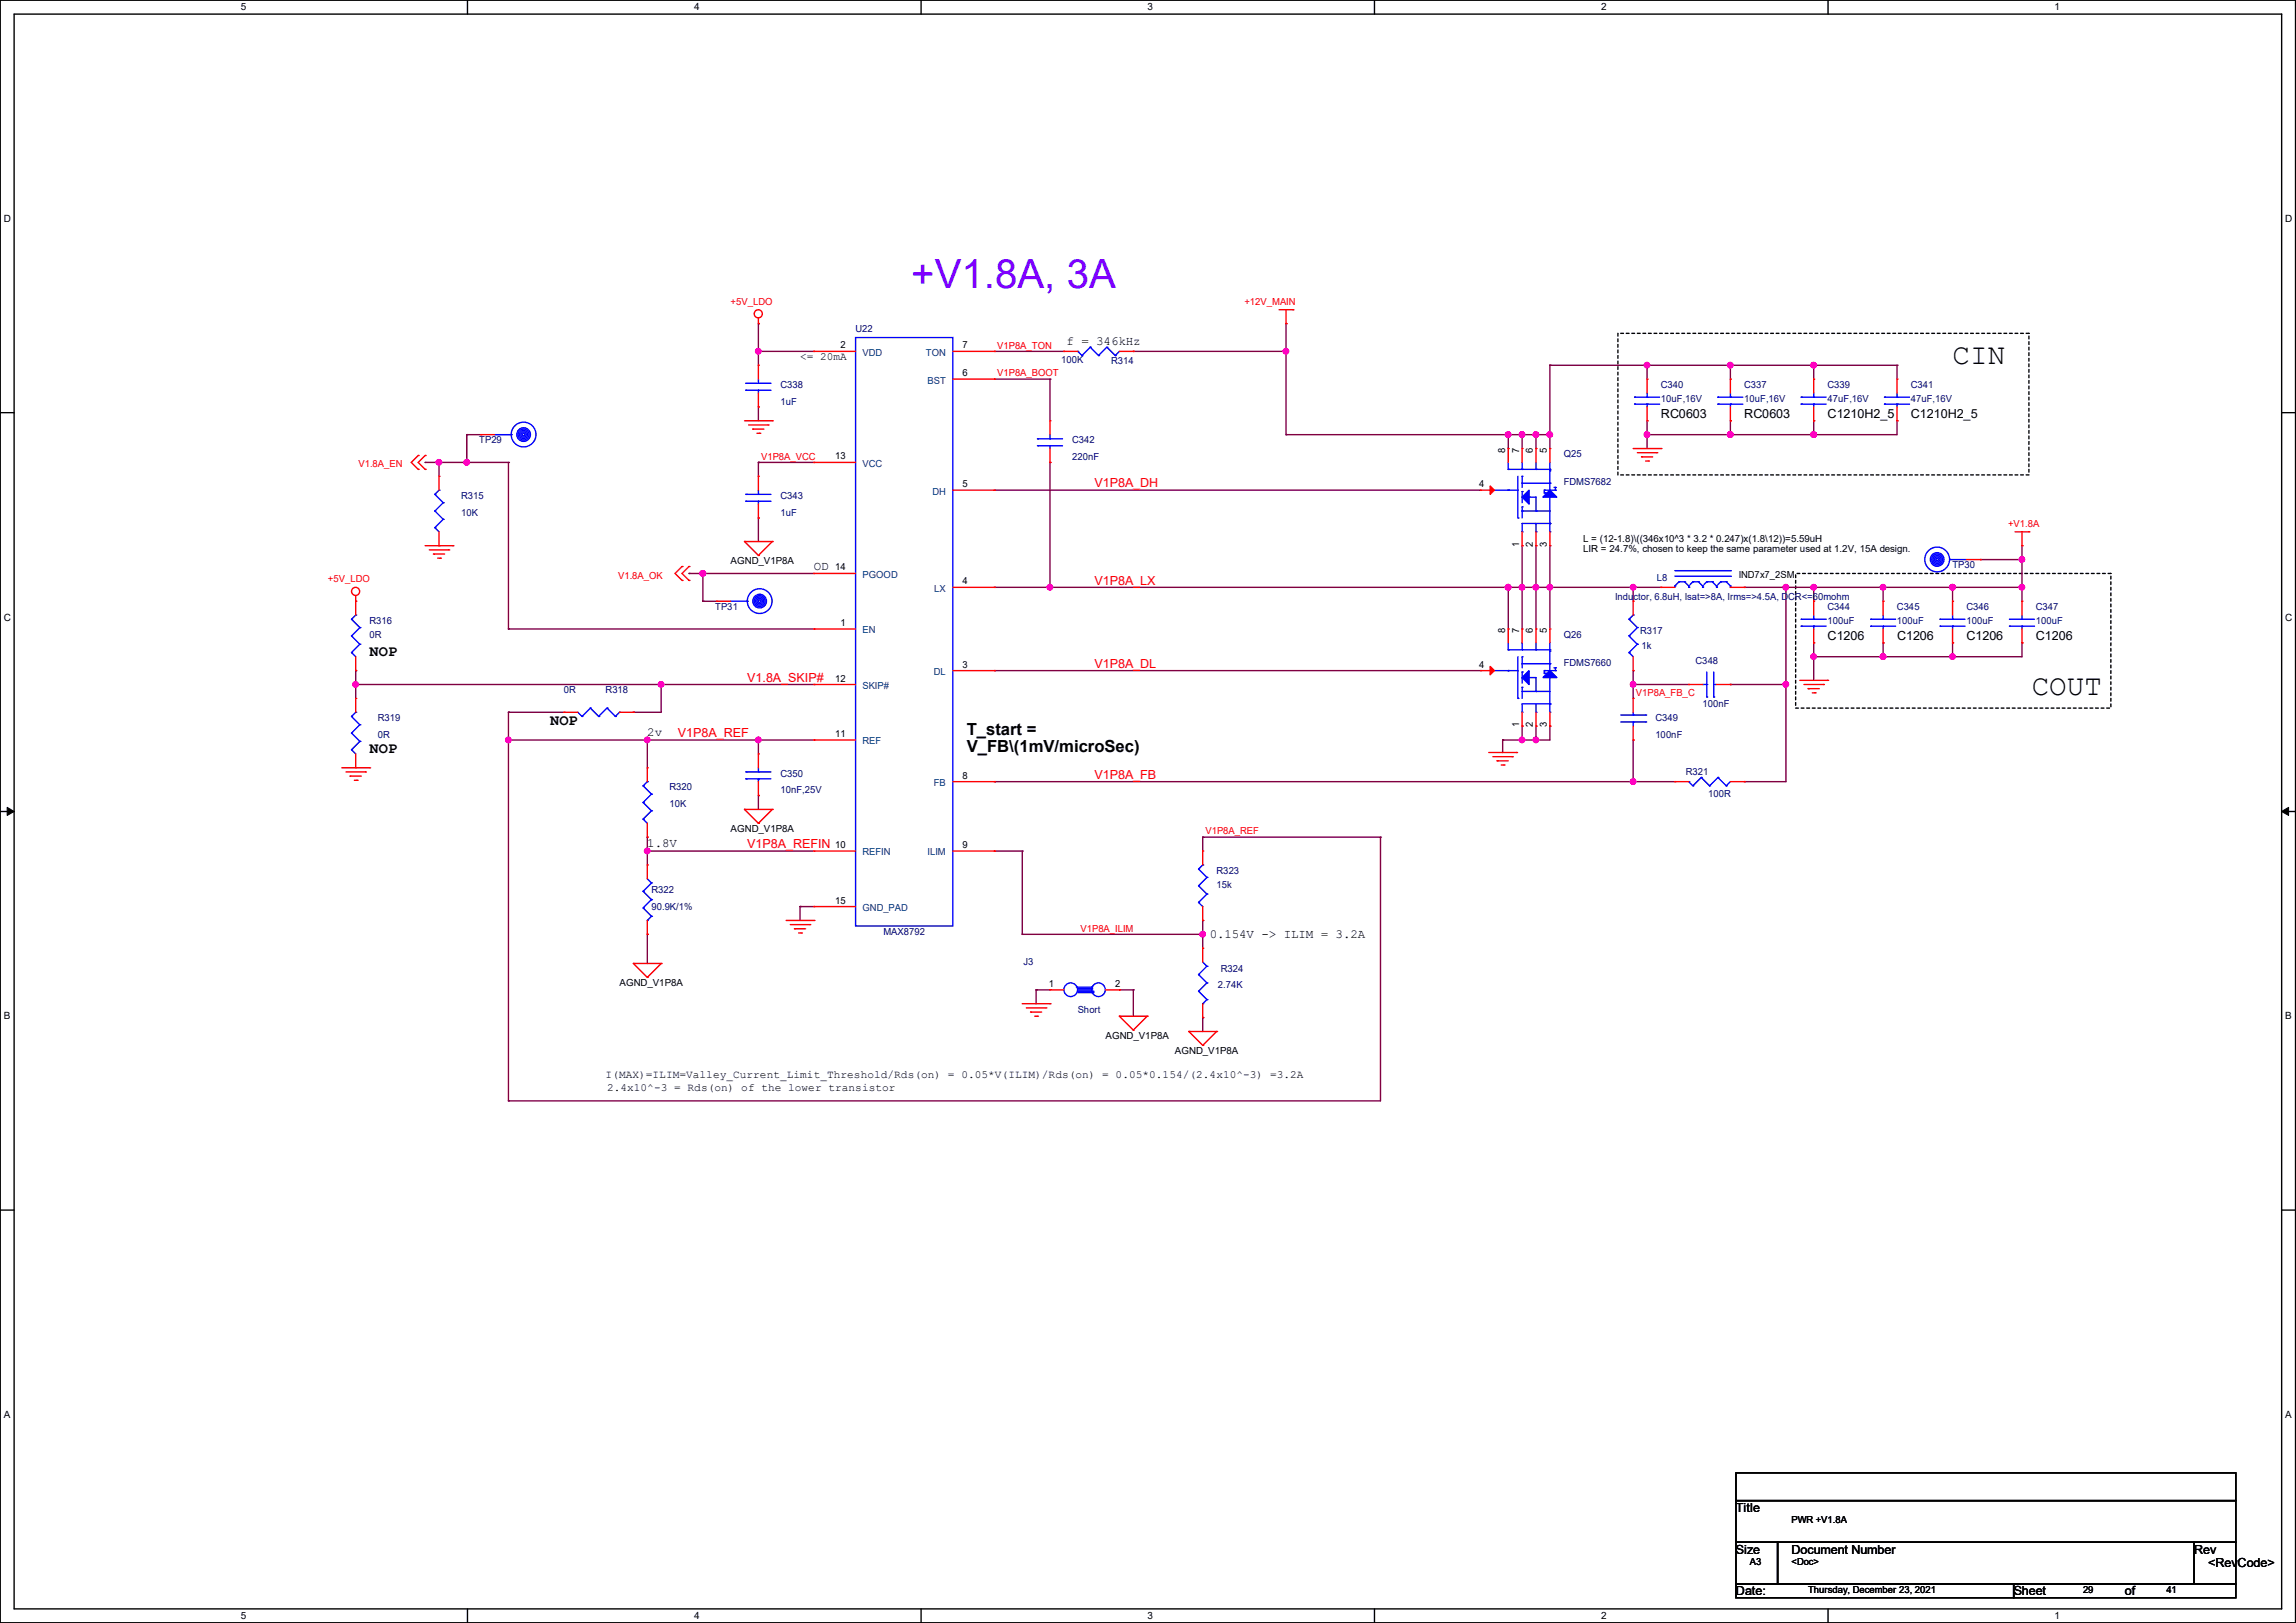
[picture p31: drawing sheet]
<svg xmlns="http://www.w3.org/2000/svg" width="420mm" height="297mm" viewBox="0 0 420 297" stroke-linecap="round" stroke-linejoin="round" font-family="sans-serif">
<defs><g id="words">
<text font-size="7.4" fill="#8000ff" x="166.7" y="52.6">+V1.8A, 3A</text>
<g font-size="5.3">
<text x="357.2" y="66.5">CIN</text>
<text x="371.6" y="127.3">COUT</text>
</g>
<g font-size="3">
<text x="176.8" y="134.5">T_start =</text>
<text x="176.8" y="137.6">V_FB\(1mV/microSec)</text>
</g>
<g font-size="2.8">
<text x="67.6" y="120">NOP</text>
<text x="67.6" y="137.8">NOP</text>
<text x="100.6" y="132.7">NOP</text>
</g>
<g font-size="2.3">
<text x="195.1" y="63.1">f = 346kHz</text>
<text x="303.8" y="76.5">RC0603</text>
<text x="319.1" y="76.5">RC0603</text>
<text x="334.3" y="76.5">C1210H2_5</text>
<text x="349.6" y="76.5">C1210H2_5</text>
<text x="148.9" y="104.3">OD</text>
<text x="334.3" y="117.2">C1206</text>
<text x="347" y="117.2">C1206</text>
<text x="359.7" y="117.2">C1206</text>
<text x="372.4" y="117.2">C1206</text>
<text x="118.4" y="134.7">2v</text>
<text x="118.4" y="155.1">1.8V</text>
<text x="221.3" y="171.6">0.154V -&gt; ILIM = 3.2A</text>
<text x="317.5" y="276.7">Title</text>
<text x="317.5" y="284.3">Size</text>
<text x="327.7" y="284.3">Document Number</text>
<text x="401.4" y="284.3">Rev</text>
<text x="403.9" y="286.8">&lt;RevCode&gt;</text>
<text x="317.5" y="291.9">Date:</text>
<text x="368.3" y="291.9">Sheet</text>
<text x="388.7" y="291.9">of</text>
</g>
<g font-size="2.3" fill="#f00">
<text x="200.2" y="89.2">V1P8A_DH</text>
<text x="200.2" y="107">V1P8A_LX</text>
<text x="136.7" y="124.8">V1.8A_SKIP#</text>
<text x="200.2" y="122.2">V1P8A_DL</text>
<text x="124" y="134.9">V1P8A_REF</text>
<text x="200.2" y="142.5">V1P8A_FB</text>
<text x="136.7" y="155.2">V1P8A_REFIN</text>
</g>
<g font-size="2">
<text x="146.3" y="65.9">&lt;= 20mA</text>
<text x="110.8" y="197.2">I(MAX)=ILIM=Valley_Current_Limit_Threshold/Rds(on) = 0.05*V(ILIM)/Rds(on) = 0.05*0.154/(2.4x10^-3) =3.2A</text>
<text x="111" y="199.7">2.4x10^-3 = Rds(on) of the lower transistor</text>
</g>
<g font-size="1.8">
<text x="44" y="1.9">5</text>
<text x="127" y="1.9">4</text>
<text x="209.9" y="1.9">3</text>
<text x="292.9" y="1.9">2</text>
<text x="375.8" y="1.9">1</text>
<text x=".7" y="40.6">D</text>
<text x="418" y="40.6">D</text>
<text x="153.8" y="63.8">2</text>
<text x="176.1" y="63.8">7</text>
<text x="176.1" y="68.8">6</text>
<text x="275.3" y="82.8" transform="rotate(-90 275.3 82.8)">8</text>
<text x="277.9" y="82.8" transform="rotate(-90 277.9 82.8)">7</text>
<text x="280.4" y="82.8" transform="rotate(-90 280.4 82.8)">6</text>
<text x="283" y="82.8" transform="rotate(-90 283 82.8)">5</text>
<text x="152.8" y="84.1">13</text>
<text x="176.1" y="89.2">5</text>
<text x="270.6" y="89.2">4</text>
<text x="277.9" y="100.1" transform="rotate(-90 277.9 100.1)">1</text>
<text x="280.4" y="100.1" transform="rotate(-90 280.4 100.1)">2</text>
<text x="283" y="100.1" transform="rotate(-90 283 100.1)">3</text>
<text x="289.6" y="99.2">L = (12-1.8)\((346x10^3 * 3.2 * 0.247)x(1.8\12))=5.59uH</text>
<text x="289.6" y="101">LIR = 24.7%, chosen to keep the same parameter used at 1.2V, 15A design.</text>
<text x="133.6" y="103.3">AGND_V1P8A</text>
<text x="152.8" y="104.4">14</text>
<text x="176.1" y="106.9">4</text>
<text x="318" y="105.8">IND7x7_2SM</text>
<text x=".7" y="113.6">C</text>
<text x="418" y="113.6">C</text>
<text x="153.8" y="114.6">1</text>
<text x="275.3" y="115.9" transform="rotate(-90 275.3 115.9)">8</text>
<text x="277.9" y="115.9" transform="rotate(-90 277.9 115.9)">7</text>
<text x="280.4" y="115.9" transform="rotate(-90 280.4 115.9)">6</text>
<text x="283" y="115.9" transform="rotate(-90 283 115.9)">5</text>
<text x="152.8" y="124.7">12</text>
<text x="176.1" y="122.2">3</text>
<text x="270.6" y="122.2">4</text>
<text x="152.8" y="134.9">11</text>
<text x="277.9" y="133.1" transform="rotate(-90 277.9 133.1)">1</text>
<text x="280.4" y="133.1" transform="rotate(-90 280.4 133.1)">2</text>
<text x="283" y="133.1" transform="rotate(-90 283 133.1)">3</text>
<text x="176.1" y="142.5">8</text>
<text x="133.6" y="152.3">AGND_V1P8A</text>
<text x="152.8" y="155.2">10</text>
<text x="176.1" y="155.2">9</text>
<text x="152.8" y="165.4">15</text>
<text x="113.3" y="180.5">AGND_V1P8A</text>
<text x="191.8" y="180.6">1</text>
<text x="204" y="180.6">2</text>
<text x=".7" y="186.6">B</text>
<text x="202.2" y="190.1">AGND_V1P8A</text>
<text x="418" y="186.6">B</text>
<text x="214.9" y="192.9">AGND_V1P8A</text>
<text x=".7" y="259.5">A</text>
<text x="418" y="259.5">A</text>
<text x="327.7" y="278.8">PWR +V1.8A</text>
<text x="320.1" y="286.4">A3</text>
<text x="327.7" y="286.4">&lt;Doc&gt;</text>
<text x="330.7" y="291.5">Thursday, December 23, 2021</text>
<text x="381" y="291.5">29</text>
<text x="396.3" y="291.5">41</text>
<text x="44" y="296.3">5</text>
<text x="127" y="296.3">4</text>
<text x="209.9" y="296.3">3</text>
<text x="292.9" y="296.3">2</text>
<text x="375.8" y="296.3">1</text>
</g>
<g font-size="1.8" fill="#f00">
<text x="133.6" y="55.8">+5V_LDO</text>
<text x="227.6" y="55.8">+12V_MAIN</text>
<text x="182.4" y="63.8">V1P8A_TON</text>
<text x="182.4" y="68.9">V1P8A_BOOT</text>
<text x="65.6" y="85.5">V1.8A_EN</text>
<text x="139.2" y="84.1">V1P8A_VCC</text>
<text x="367.3" y="96.4">+V1.8A</text>
<text x="60" y="106.6">+5V_LDO</text>
<text x="113.1" y="106">V1.8A_OK</text>
<text x="299.2" y="127.3">V1P8A_FB_C</text>
<text x="220.5" y="152.7">V1P8A_REF</text>
<text x="197.6" y="170.5">V1P8A_ILIM</text>
</g>
<g font-size="1.8" fill="#000080">
<text x="156.5" y="60.8">U22</text>
<text x="142.8" y="71">C338</text>
<text x="194.1" y="66.4">100K</text>
<text x="203.2" y="66.7">R314</text>
<text x="303.8" y="71">C340</text>
<text x="319.1" y="71">C337</text>
<text x="334.3" y="71">C339</text>
<text x="349.5" y="71">C341</text>
<text x="142.8" y="74">1uF</text>
<text x="303.8" y="73.5">10uF,16V</text>
<text x="319.1" y="73.5">10uF,16V</text>
<text x="334.3" y="73.5">47uF,16V</text>
<text x="349.5" y="73.5">47uF,16V</text>
<text x="87.7" y="81.2">TP29</text>
<text x="196.1" y="81.2">C342</text>
<text x="286" y="83.7">Q25</text>
<text x="196.1" y="84.2">220nF</text>
<text x="286" y="88.8">FDMS7682</text>
<text x="84.4" y="91.3">R315</text>
<text x="84.4" y="94.4">10K</text>
<text x="142.8" y="91.3">C343</text>
<text x="142.8" y="94.4">1uF</text>
<text x="303.1" y="106.3">L8</text>
<text x="357.2" y="104">TP30</text>
<text x="130.8" y="111.6">TP31</text>
<text x="295.4" y="109.9">Inductor, 6.8uH, Isat=&gt;8A, Irms=&gt;4.5A, DCR&lt;=60mohm</text>
<text x="334.3" y="111.6">C344</text>
<text x="347" y="111.6">C345</text>
<text x="359.7" y="111.6">C346</text>
<text x="372.4" y="111.6">C347</text>
<text x="67.6" y="114.2">R316</text>
<text x="67.6" y="116.7">0R</text>
<text x="286" y="116.7">Q26</text>
<text x="300" y="116">R317</text>
<text x="300.3" y="118.7">1k</text>
<text x="334.3" y="114.2">100uF</text>
<text x="347" y="114.2">100uF</text>
<text x="359.7" y="114.2">100uF</text>
<text x="372.4" y="114.2">100uF</text>
<text x="286" y="121.8">FDMS7660</text>
<text x="310.2" y="121.5">C348</text>
<text x="69.1" y="132">R319</text>
<text x="103.2" y="126.9">0R</text>
<text x="110.8" y="126.9">R318</text>
<text x="302.8" y="132">C349</text>
<text x="311.4" y="129.4">100nF</text>
<text x="69.1" y="135">0R</text>
<text x="302.8" y="135">100nF</text>
<text x="142.8" y="142.1">C350</text>
<text x="308.4" y="141.9">R321</text>
<text x="122.5" y="144.7">R320</text>
<text x="122.5" y="147.7">10K</text>
<text x="142.8" y="145.2">10nF,25V</text>
<text x="312.5" y="145.9">100R</text>
<text x="222.5" y="159.9">R323</text>
<text x="119.2" y="163.5">R322</text>
<text x="119.2" y="166.5">90.9K/1%</text>
<text x="222.5" y="162.4">15k</text>
<text x="161.6" y="171.1">MAX8792</text>
<text x="187.2" y="176.7">J3</text>
<text x="223.3" y="177.9">R324</text>
<text x="197.1" y="185.3">Short</text>
<text x="222.8" y="180.7">2.74K</text>
</g>
<g font-size="1.8" fill="#004080">
<text x="157.8" y="65.1">VDD</text>
<text x="169.4" y="65.1">TON</text>
<text x="169.7" y="70.2">BST</text>
<text x="157.8" y="85.4">VCC</text>
<text x="170.6" y="90.5">DH</text>
<text x="157.8" y="105.7">PGOOD</text>
<text x="170.9" y="108.3">LX</text>
<text x="157.8" y="115.9">EN</text>
<text x="170.8" y="123.5">DL</text>
<text x="157.8" y="126.1">SKIP#</text>
<text x="157.8" y="136.2">REF</text>
<text x="170.8" y="143.9">FB</text>
<text x="157.8" y="156.6">REFIN</text>
<text x="169.7" y="156.6">ILIM</text>
<text x="157.8" y="166.7">GND_PAD</text>
</g>
</g></defs>
<path d="M0 0h419.9v297h-419.9zM2.6 2.6h414.8v291.8h-414.8z" fill="none" stroke="#000" stroke-width=".25"/>
<g fill="#fff">
<path d="M44 .3h1v2h-1z"/>
<path d="M44 294.7h1v2h-1z"/>
</g>
<path d="M85.5 0v2.6M85.5 294.4v2.6" fill="none" stroke="#000" stroke-width=".25"/>
<g fill="#fff">
<path d="M127 .3h.9v2h-.9z"/>
<path d="M127 294.7h.9v2h-.9z"/>
</g>
<path d="M168.5 0v2.6M168.5 294.4v2.6" fill="none" stroke="#000" stroke-width=".25"/>
<g fill="#fff">
<path d="M209.9 .3h1v2h-1z"/>
<path d="M209.9 294.7h1v2h-1z"/>
</g>
<path d="M251.4 0v2.6M251.4 294.4v2.6" fill="none" stroke="#000" stroke-width=".25"/>
<g fill="#fff">
<path d="M292.9 .3h.9v2h-.9z"/>
<path d="M292.9 294.7h.9v2h-.9z"/>
</g>
<path d="M334.4 0v2.6M334.4 294.4v2.6" fill="none" stroke="#000" stroke-width=".25"/>
<g fill="#fff">
<path d="M375.8 .3h1v2h-1z"/>
<path d="M375.8 294.7h1v2h-1z"/>
<path d="M.7 39h1.2v2h-1.2z"/>
<path d="M418 39h1.3v2h-1.3z"/>
<path d="M.7 112h1.2v2h-1.2z"/>
<path d="M418 112h1.3v2h-1.3z"/>
</g>
<path d="M0 75.5h2.6M417.4 75.5h2.5" fill="none" stroke="#000" stroke-width=".25"/>
<g fill="#fff">
<path d="M.7 185h1.2v1.9h-1.2z"/>
<path d="M418 185h1.2v1.9h-1.2z"/>
</g>
<path d="M0 148.5h2.6M417.4 148.5h2.5" fill="none" stroke="#000" stroke-width=".25"/>
<path d="M1.3 147.7l1.3 .8-1.3 .7zM417.4 148.5l1.2-.8v1.5z" fill="#000" stroke="#000" stroke-width=".18"/>
<g fill="#fff">
<path d="M.7 257.9h1.2v2h-1.2z"/>
<path d="M418 257.9h1.2v2h-1.2z"/>
</g>
<path d="M0 221.4h2.6M417.4 221.4h2.5M317.5 269.5h91.5v5.1h-91.5zM317.5 274.6h91.5v7.6h-91.5zM317.5 282.2h7.7v7.7h-7.7zM317.5 289.9h50.8v2.5h-50.8zM325.2 282.2h76.2v7.7h-76.2zM368.3 289.9h40.7v2.5h-40.7zM401.4 282.2h7.6v7.7h-7.6z" fill="none" stroke="#000" stroke-width=".25"/>
<path d="M296 61h75.1v25.9h-75.1zM328.5 104.9h57.6v24.7h-57.6z" fill="none" stroke="#000" stroke-width=".25" stroke-dasharray=".5 .5"/>
<g fill="none" stroke="#800040" stroke-width=".25">
<path d="M138.7 59.2h.1M138.7 59.2v7.6M235.2 59.2h.1M235.2 59.2v20.3M85.4 79.5h.1M85.4 79.5h2.5M85.4 79.5v5.1M138.7 64.3h.1M138.7 74.5h.1M138.7 74.5v2.5M138.7 64.3h10.2M181.9 64.3h.1"/>
<path d="M181.9 69.4h.1M181.9 64.3h12.7M181.9 69.4h10.2M192.1 69.4h.1M192.1 69.4v7.6M207.3 64.3h.1M207.3 64.3h27.9M235.2 64.3h.1M235.2 79.5h.1M235.2 79.5h48.3M275.9 79.5h.1M275.9 79.5v2.6"/>
<path d="M278.4 79.5h.1M278.4 79.5v2.6M281 79.5h.1M281 79.5v2.6M283.5 66.8h.1M283.5 79.5h.1M283.5 66.8h63.5M283.5 66.8v15.3M301.3 66.8h.1M301.3 77h.1M301.3 79.5h.1M301.3 66.8v2.6"/>
<path d="M301.3 77v5.1M316.5 66.8h.1M316.5 77h.1M316.5 79.5h.1M316.5 66.8v2.6M316.5 77v2.5M331.8 66.8h.1M331.8 77h.1M331.8 79.5h.1M331.8 66.8v2.6M331.8 77v2.5M347 66.8h.1"/>
<path d="M347 77h.1M347 77v2.5h-45.7M347 66.8v2.6M77.8 84.6h.1M77.8 84.6h15.2M80.3 84.6h.1M80.3 84.6v2.6M85.4 84.6h.1M93 84.6h.1M93 84.6v30.5M138.7 94.8h.1M138.7 84.6h.1"/>
<path d="M138.7 84.6h10.2M138.7 84.6v2.6M138.7 94.8v4.3M181.9 89.7h.1M181.9 89.7h88.9M192.1 84.6h.1M192.1 84.6v22.9M278.4 99.9h.1M278.4 99.9v15.2M281 99.9h.1M281 99.9v15.2M283.5 99.9h.1"/>
<path d="M283.5 99.9v15.2M369.9 99.9h.1M369.9 99.9v10.1M93 115.1h.1M93 115.1h55.9M126 104.9h.1M126 104.9h22.9M128.6 110h.1M128.6 104.9h.1M128.6 110h2.5M128.6 104.9v5.1M181.9 107.5h.1"/>
<path d="M181.9 107.5h121.9M192.1 107.5h.1M275.9 107.5h.1M275.9 107.5v7.6M278.4 107.5h.1M281 107.5h.1M283.5 107.5h.1M298.7 107.5h.1M298.7 107.5v2.5M319.1 107.5h.1M319.1 107.5h50.8M326.7 107.5h.1"/>
<path d="M326.7 107.5v35.5h-7.6M331.8 107.5h.1M331.8 117.6h.1M331.8 107.5v2.5M331.8 117.6v6.9M344.5 107.5h.1M344.5 117.6h.1M344.5 107.5v2.5M344.5 117.6v2.6M357.2 107.5h.1M357.2 117.6h.1M357.2 107.5v2.5"/>
<path d="M357.2 117.6v2.6M362.2 102.4h.1M362.2 102.4h7.7M369.9 107.5h.1M369.9 117.6h.1M369.9 102.4h.1M369.9 117.6v2.6h-38.1M65.1 122.7h.1M65.1 125.3h.1M65.1 125.3h83.8M65.1 122.7v5.1M93 135.4h.1"/>
<path d="M93 130.3h.1M93 130.3v71.2M93 135.4h55.9M93 130.3h10.2M115.9 130.3h.1M118.4 135.4h.1M118.4 135.4v5.1M120.9 125.3h.1M120.9 125.3v5h-5M138.7 135.4h.1M138.7 135.4v2.6M181.9 122.7h.1"/>
<path d="M181.9 122.7h88.9M274.9 135.4h.1M274.9 135.4v2.3M278.4 132.9h.1M278.4 135.4h.1M278.4 132.9v2.5M281 135.4h.1M281 132.9h.1M281 132.9v2.5M283.5 132.9h.1M283.5 132.9v2.5h-8.6M298.7 135.4h.1"/>
<path d="M298.7 125.3h.1M298.7 122.7h.1M298.7 122.7v5.1M298.7 135.4v7.6M298.7 125.3h10.2M316.5 125.3h.1M316.5 125.3h10.2M326.7 125.3h.1M331.8 120.2h.1M344.5 120.2h.1M357.2 120.2h.1M118.4 155.7h.1"/>
<path d="M118.4 153.2h.1M118.4 155.7h30.5M118.4 153.2v5.1M138.7 145.6h.1M138.7 145.6v2.5M181.9 155.7h.1M181.9 143h.1M181.9 143h124.5M181.9 155.7h5.1M187 155.7h.1M187 155.7v15.3M220 153.2h.1"/>
<path d="M220 153.2v2.5M220 153.2h32.5M252.5 153.2h.1M252.5 153.2v48.3h-159.5M298.7 143h.1M319.1 143h.1M118.4 171h.1M118.4 171v5.3M146.3 165.9h.1M146.3 165.9h2.6M146.3 165.9v2.5M187 171h.1"/>
<path d="M187 171h33M220 171h.1M220 168.4h.1M220 168.4v5.1M189.5 181.1h.1M189.5 181.1h2.6M189.5 181.1v2.6M204.8 181.1h.1M204.8 181.1h2.5M207.3 181.1h.1M207.3 181.1v4.9M220 186.2h.1"/>
<path d="M220 186.2v2.6M93 201.5h.1"/>
</g>
<g fill="#f0f" stroke="#f0f" stroke-width=".25">
<circle cx="80.3" cy="84.6" r=".49"/>
<circle cx="301.3" cy="66.8" r=".49"/>
<circle cx="316.5" cy="66.8" r=".49"/>
<circle cx="316.5" cy="79.5" r=".49"/>
<circle cx="301.3" cy="79.5" r=".49"/>
<circle cx="331.7" cy="79.5" r=".49"/>
<circle cx="331.7" cy="66.8" r=".49"/>
<circle cx="326.7" cy="107.5" r=".49"/>
<circle cx="357.1" cy="107.5" r=".49"/>
<circle cx="344.4" cy="107.5" r=".49"/>
<circle cx="331.7" cy="107.5" r=".49"/>
<circle cx="344.4" cy="120.2" r=".49"/>
<circle cx="331.7" cy="120.2" r=".49"/>
<circle cx="357.1" cy="120.2" r=".49"/>
<circle cx="298.7" cy="143" r=".49"/>
<circle cx="298.7" cy="125.2" r=".49"/>
<circle cx="298.7" cy="107.5" r=".49"/>
<circle cx="326.7" cy="125.2" r=".49"/>
<circle cx="220" cy="171" r=".49"/>
<circle cx="128.5" cy="104.9" r=".49"/>
<circle cx="369.8" cy="102.4" r=".49"/>
<circle cx="93" cy="135.4" r=".49"/>
<circle cx="138.7" cy="64.3" r=".49"/>
<circle cx="138.7" cy="135.4" r=".49"/>
<circle cx="118.4" cy="135.4" r=".49"/>
<circle cx="118.4" cy="155.7" r=".49"/>
<circle cx="235.2" cy="64.3" r=".49"/>
<circle cx="120.9" cy="125.2" r=".49"/>
<circle cx="283.5" cy="107.5" r=".49"/>
<circle cx="278.4" cy="107.5" r=".49"/>
<circle cx="283.5" cy="79.5" r=".49"/>
<circle cx="280.9" cy="79.5" r=".49"/>
<circle cx="278.4" cy="79.5" r=".49"/>
<circle cx="280.9" cy="135.4" r=".49"/>
<circle cx="278.4" cy="135.4" r=".49"/>
<circle cx="280.9" cy="107.5" r=".49"/>
<circle cx="192" cy="107.5" r=".49"/>
<circle cx="275.9" cy="107.5" r=".49"/>
<circle cx="369.8" cy="107.5" r=".49"/>
<circle cx="275.9" cy="79.5" r=".49"/>
<circle cx="65" cy="125.2" r=".49"/>
<circle cx="85.4" cy="84.6" r=".49"/>
</g>
<g fill="none" stroke="#f00" stroke-width=".25">
<path d="M138.7 59.2h.1M138.7 58.2v1M234 56.7h2.5M235.2 59.2h.1M235.2 56.7v2.5M236.5 56.7h.1M87.9 79.5h.1M87.9 79.5h2.6M136.2 77h5.1M136.9 77.8h3.6M137.7 78.5h.1M137.7 78.5h2"/>
<path d="M138.5 79.3h.5M138.7 66.8h.1M138.7 74.5h.1M138.7 66.8v2.6M138.7 71.9v2.6M139 79.3h.1M140.5 77.8h.1M141.3 77h.1M148.9 64.3h.1M148.9 64.3h7.6M174.3 64.3h7.6M174.3 69.4h7.6"/>
<path d="M181.9 64.3h.1M181.9 69.4h.1M192.1 77h.1M192.1 77v2.5M194.6 64.3h.1M194.6 64.3h2.5M204.8 64.3h2.5M207.3 64.3h.1M301.3 69.4h.1M301.3 77h.1M301.3 69.4v2.5M301.3 74.5v2.5"/>
<path d="M316.5 69.4h.1M316.5 77h.1M316.5 69.4v2.5M316.5 74.5v2.5M331.8 69.4h.1M331.8 77h.1M331.8 69.4v2.5M331.8 74.5v2.5M347 69.4h.1M347 77h.1M347 69.4v2.5M347 74.5v2.5"/>
<path d="M76.5 83.4h.1M76.5 85.9h.1M76.5 83.4l-1.3 1.2 1.3 1.3M77.8 83.4h.1M77.8 85.9h.1M77.8 99.9h5M77.8 83.4l-1.3 1.2 1.3 1.3M80.3 99.9h.1M80.3 87.2h.1M80.3 87.2v2.5M80.3 97.3v2.6M82.8 99.9h.1"/>
<path d="M136.2 99.1h.1M136.2 99.1h5.1M136.2 99.1l2.5 2.5M138.7 87.2h.1M138.7 94.8h.1M138.7 87.2v2.5M138.7 92.2v2.6M141.3 99.1h.1M141.3 99.1l-2.6 2.5M148.9 84.6h.1M148.9 84.6h7.6M174.3 89.7h7.6"/>
<path d="M181.9 89.7h.1M192.1 84.6h.1M192.1 82.1v2.5M270.8 89.7h.1M270.8 89.7h2.5M275.9 82.1h.1M275.9 82.1v2.5M278.4 99.9h.1M278.4 82.1h.1M278.4 82.1v2.5M278.4 97.3v2.6M281 99.9h.1"/>
<path d="M281 82.1h.1M281 82.1v2.5M281 97.3v2.6M283.5 99.9h.1M283.5 82.1h.1M283.5 82.1v2.5M283.5 97.3v2.6M298.7 82.1h5.1M299.5 82.8h3.6M300.3 83.6h.1M300.3 83.6h2M301 84.4h.5"/>
<path d="M301.5 84.4h.1M303.1 82.8h.1M303.8 82.1h.1M368.6 97.3h2.5M369.9 99.9h.1M369.9 97.3v2.6M371.1 97.3h.1M65.1 110h.1M65.1 109v3.6M78.5 100.6h3.6M79.3 101.4h.1M79.3 101.4h2"/>
<path d="M80.1 102.2h.5M80.6 102.2h.1M82.1 100.6h.1M124.8 103.7h.1M124.8 106.2h.1M124.8 103.7l-1.3 1.2 1.3 1.3M126 103.7h.1M126 106.2h.1M126 103.7l-1.2 1.2 1.2 1.3M131.1 110h.1M131.1 110h2.5M138.7 101.6h.1"/>
<path d="M148.9 104.9h.1M148.9 115.1h.1M148.9 104.9h7.6M148.9 115.1h7.6M174.3 107.5h7.6M181.9 107.5h.1M275.9 115.1h.1M275.9 115.1v2.5M278.4 115.1h.1M278.4 115.1v2.5M281 115.1h.1M281 115.1v2.5"/>
<path d="M283.5 115.1h.1M283.5 115.1v2.5M298.7 110h.1M298.7 110v2.6M303.8 107.5h.1M303.8 107.5h2.6M316.5 107.5h2.6M319.1 107.5h.1M331.8 110h.1M331.8 117.6h.1M331.8 110v2.6M331.8 115.1v2.5"/>
<path d="M344.5 110h.1M344.5 117.6h.1M344.5 110v2.6M344.5 115.1v2.5M357.2 110h.1M357.2 117.6h.1M357.2 110v2.6M357.2 115.1v2.5M359.7 102.4h2.5M362.2 102.4h.1M369.9 110h.1M369.9 117.6h.1"/>
<path d="M369.9 110v2.6M369.9 115.1v2.5M65.1 122.7h.1M65.1 127.8h.1M65.1 120.2v2.5M65.1 127.8v2.5M65.1 138v2.5M103.2 130.3h.1M103.2 130.3h2.5M113.3 130.3h2.6M115.9 130.3h.1M138.7 138h.1"/>
<path d="M138.7 138v2.5M148.9 125.3h.1M148.9 135.4h.1M148.9 125.3h7.6M148.9 135.4h7.6M174.3 122.7h7.6M181.9 122.7h.1M270.8 122.7h.1M270.8 122.7h2.5M272.3 137.7h5.1M273.1 138.5h3.5M273.9 139.2h.1"/>
<path d="M273.9 139.2h2M274.6 140h.5M275.1 140h.1M276.6 138.5h.1M277.4 137.7h.1M278.4 132.9h.1M278.4 130.3v2.6M281 132.9h.1M281 130.3v2.6M283.5 132.9h.1M283.5 130.3v2.6M298.7 122.7h.1"/>
<path d="M298.7 135.4h.1M298.7 127.8h.1M298.7 120.2v2.5M298.7 127.8v2.5M298.7 132.9v2.5M308.9 125.3h.1M308.9 125.3h2.5M314 125.3h2.5M316.5 125.3h.1M329.2 124.5h5.1M330 125.3h3.5M330.8 126h.1"/>
<path d="M330.8 126h2M331.5 126.8h.5M332 126.8h.1M333.5 125.3h.1M334.3 124.5h.1M62.5 140.5h5.1M63.3 141.3h3.5M64.1 142h.1M64.1 142h2M64.8 142.8h.5M65.1 140.5h.1M65.3 142.8h.1"/>
<path d="M66.8 141.3h.1M67.6 140.5h.1M118.4 153.2h.1M118.4 140.5h.1M118.4 158.3h.1M118.4 140.5v2.5M118.4 150.7v2.5M118.4 158.3v2.5M136.2 148.1h.1M136.2 148.1h5.1M136.2 148.1l2.5 2.6M138.7 150.7h.1"/>
<path d="M138.7 145.6h.1M138.7 143v2.6M141.3 148.1h.1M141.3 148.1l-2.6 2.6M148.9 155.7h.1M148.9 155.7h7.6M174.3 143h7.6M174.3 155.7h7.6M181.9 143h.1M181.9 155.7h.1M220 155.7h.1M220 155.7v2.6"/>
<path d="M306.4 143h.1M306.4 143h2.5M316.5 143h2.6M319.1 143h.1M115.9 176.3h.1M115.9 176.3h5M115.9 176.3l2.5 2.6M118.4 178.9h.1M118.4 171h.1M118.4 168.4v2.6M120.9 176.3h.1M120.9 176.3l-2.5 2.6"/>
<path d="M143.8 168.4h5.1M144.6 169.2h3.5M145.3 170h.1M145.3 170h2.1M146.1 170.7h.5M146.6 170.7h.1M148.1 169.2h.1M148.9 168.4h.1M148.9 165.9h.1M148.9 165.9h7.6M220 168.4h.1M220 173.5h.1"/>
<path d="M220 165.9v2.5M220 173.5v2.6M187 183.7h5.1M187.7 184.4h3.6M188.5 185.2h.1M188.5 185.2h2M189.3 186h.5M189.8 186h.1M191.3 184.4h.1M192.1 183.7h.1M192.1 181.1h.1M192.1 181.1h2.5"/>
<path d="M202.2 181.1h2.6M204.8 186h.1M204.8 181.1h.1M204.8 186h5M204.8 186l2.5 2.5M207.3 188.5h.1M209.8 186h.1M209.8 186l-2.5 2.5M217.5 188.8h.1M217.5 188.8h5M217.5 188.8l2.5 2.5M220 191.3h.1"/>
<path d="M220 186.2h.1M220 183.7v2.5M222.5 188.8h.1M222.5 188.8l-2.5 2.5"/>
<circle cx="138.7" cy="57.4" r=".74"/>
<circle cx="65" cy="108.2" r=".74"/>
</g>
<g fill="none" stroke="#00f" stroke-width=".25">
<path d="M90.5 79.5h3M93.5 79.5h.1M136.4 70.1h.1M136.4 71.4h.1M136.4 70.1h4.6M136.4 71.4h4.6M138.7 71.4h.1M138.7 70.1h.1M138.7 69.4v.7M138.7 71.4v.5M156.5 61.8h17.8v107.7h-17.8zM192.1 79.5v.8"/>
<path d="M197.1 64.3h.1M197.1 64.3l.8 .8M197.9 65.1h.1M199.4 63.5h.1M199.4 63.5l1.6 1.6M199.4 63.5l-1.5 1.6M201 65.1h.1M202.5 63.5h.1M202.5 63.5l1.5 1.6M202.5 63.5l-1.5 1.6M204 65.1h.1M204.8 64.3l-.8 .8"/>
<path d="M299 72.7h.1M299 74h.1M299 72.7h4.6M299 74h4.6M301.3 74h.1M301.3 72.7h.1M301.3 71.9v.8M301.3 74v.5M314.2 72.7h.1M314.2 74h.1M314.2 72.7h4.6M314.2 74h4.6"/>
<path d="M316.5 74h.1M316.5 72.7h.1M316.5 71.9v.8M316.5 74v.5M329.5 72.7h.1M329.5 74h.1M329.5 72.7h4.6M329.5 74h4.6M331.8 74h.1M331.8 72.7h.1M331.8 71.9v.8M331.8 74v.5"/>
<path d="M344.7 72.7h.1M344.7 74h.1M344.7 72.7h4.6M344.7 74h4.6M347 74h.1M347 72.7h.1M347 71.9v.8M347 74v.5M79.5 96.6h.1M79.5 93.5h.1M79.5 90.5h.1M79.5 96.6l.8 .7"/>
<path d="M79.5 93.5l1.6 1.5M79.5 90.5l1.6 1.5M80.3 89.7h.1M80.3 89.7l-.8 .8M81.1 95h.1M81.1 92h.1M81.1 95l-1.6 1.6M81.1 92l-1.6 1.5M136.4 90.5h.1M136.4 91.7h.1M136.4 90.5h4.6M136.4 91.7h4.6"/>
<path d="M138.7 91.7h.1M138.7 90.5h.1M138.7 89.7v.8M138.7 91.7v.5M189.8 80.3h.1M189.8 81.6h.1M189.8 80.3h4.6M189.8 81.6h4.6M192.1 81.6h.1M192.1 80.3h.1M192.1 81.6v.5M273.3 89.7h4.4"/>
<path d="M275.9 89.7h.1M275.9 85.9h.1M275.9 84.6v1.3M275.9 85.9h7.6M277.7 94.8h.1M277.7 87.2v7.6M278.4 92.8h.1M278.4 90h.1M278.4 87.2h.1M278.4 93.5h.1M278.4 88.4h.1M278.4 97.3h.1"/>
<path d="M278.4 85.9h.1M278.4 84.6v1.3M278.4 87.2v2M278.4 90v2M278.4 92.8v2M278.4 93.5h5.1M278.4 88.4h5.1M279.7 91h.1M279.7 91h1.3v2.5M281 93.5h.1M281 97.3h.1M281 85.9h.1"/>
<path d="M281 84.6v1.3M281 95.8v1.5M282.5 89.7h.1M282.5 90.2h.1M282.5 89.7h2M282.5 89.7v.5M282.5 90.2h.2M282.7 90.2h.1M283.5 88.4h.1M283.5 95.8h.1M283.5 97.3h.1M283.5 86.1h.1"/>
<path d="M283.5 85.9h.1M283.5 95.8h-5.1v1.5M283.5 84.6v12.7M284.3 89.2h.2M284.5 89.2h.1M284.5 89.7h.1M284.5 89.2v.5M64.3 119.4h.1M64.3 116.4h.1M64.3 113.3h.1M64.3 119.4l.8 .8M64.3 116.4l1.5 1.5"/>
<path d="M64.3 113.3l1.5 1.6M65.1 112.6h.1M65.1 112.6l-.8 .7M65.8 117.9h.1M65.8 114.9h.1M65.8 117.9l-1.5 1.5M65.8 114.9l-1.5 1.5M133.6 110h3.1M136.7 110h.1M275.9 118.9h.1M275.9 117.6v1.3M275.9 118.9h7.6"/>
<path d="M278.4 118.9h.1M278.4 117.6v1.3M281 118.9h.1M281 117.6v1.3M283.5 119.2h.1M283.5 118.9h.1M283.5 117.6v12.7M298 119.4h.1M298 116.4h.1M298 113.3h.1M298 119.4l.7 .8M298 116.4l1.5 1.5"/>
<path d="M298 113.3l1.5 1.6M298.7 112.6h.1M298.7 112.6l-.7 .7M299.5 117.9h.1M299.5 114.9h.1M299.5 117.9l-1.5 1.5M299.5 114.9l-1.5 1.5M306.4 107.2h.1M306.4 107.2v.3M306.4 105.5h10.1M306.4 104.4h10.1M307.1 106.5h.1"/>
<path d="M307.1 106.5l-.7 .7M307.1 106.5h1M308.1 106.5h.1M308.1 106.5l.8 .7M308.9 107.2h.1M308.9 107.5h.1M308.9 107.2v.3M309.7 106.5h.1M309.7 106.5h1M309.7 106.5l-.5 .5M310.7 106.5h.1M310.7 106.5l.7 .7"/>
<path d="M311.4 107.2h.1M311.4 107.5h.1M311.4 107.2v.3M312.2 106.5h.1M312.2 106.5h1M312.2 106.5l-.5 .5M313.2 106.5h.1M313.2 106.5l.8 .7M314 107.2h.1M314 107.5h.1M314 107.2v.3M314.7 106.5h.1"/>
<path d="M314.7 106.5h1.1M314.7 106.5l-.5 .5M315.8 106.5h.1M315.8 106.5l.7 .7M316.5 105.5h.1M316.5 104.4h.1M316.5 107.2h.1M316.5 107.5h.1M316.5 107.2v.3M329.5 113.3h.1M329.5 114.6h.1M329.5 113.3h4.6"/>
<path d="M329.5 114.6h4.6M331.8 114.6h.1M331.8 113.3h.1M331.8 112.6v.7M331.8 114.6v.5M342.2 113.3h.1M342.2 114.6h.1M342.2 113.3h4.6M342.2 114.6h4.6M344.5 114.6h.1M344.5 113.3h.1M344.5 112.6v.7"/>
<path d="M344.5 114.6v.5M354.9 113.3h.1M354.9 114.6h.1M354.9 113.3h4.6M354.9 114.6h4.6M356.7 102.4h.1M356.7 102.4h3M357.2 114.6h.1M357.2 113.3h.1M357.2 112.6v.7M357.2 114.6v.5M367.6 113.3h.1"/>
<path d="M367.6 114.6h.1M367.6 113.3h4.6M367.6 114.6h4.6M369.9 114.6h.1M369.9 113.3h.1M369.9 112.6v.7M369.9 114.6v.5M64.3 137.2h.1M64.3 134.2h.1M64.3 131.1h.1M64.3 137.2l.8 .8M64.3 134.2l1.5 1.5"/>
<path d="M64.3 131.1l1.5 1.5M65.1 130.3h.1M65.1 130.3l-.8 .8M65.8 135.7h.1M65.8 132.6h.1M65.8 135.7l-1.5 1.5M65.8 132.6l-1.5 1.6M105.7 130.3l.8 .8M106.5 131.1h.1M108 129.6h.1M108 129.6l-1.5 1.5M108 129.6l1.5 1.5"/>
<path d="M109.5 131.1h.1M111 129.6h.1M111 129.6l-1.5 1.5M111 129.6l1.6 1.5M112.6 131.1h.1M113.3 130.3h.1M113.3 130.3l-.7 .8M273.3 122.7h4.4M275.9 122.7h.1M277.7 127.8h.1M277.7 120.2v7.6M278.4 125.8h.1"/>
<path d="M278.4 123h.1M278.4 120.2h.1M278.4 126.5h.1M278.4 121.5h.1M278.4 130.3h.1M278.4 120.2v2M278.4 123v2M278.4 125.8v2M278.4 126.5h5.1M278.4 121.5h5.1M279.7 124h.1M279.7 124h1.3v2.5"/>
<path d="M281 126.5h.1M281 130.3h.1M281 128.8v1.5M282.5 122.7h.1M282.5 123.2h.1M282.5 122.7v.5M282.5 122.7h2M282.5 123.2h.2M282.7 123.2h.1M283.5 121.5h.1M283.5 128.8h.1M283.5 130.3h.1"/>
<path d="M283.5 128.8h-5.1v1.5M284.3 122.2h.2M284.5 122.2h.1M284.5 122.7h.1M284.5 122.2v.5M296.5 132.1h4.5M296.5 130.9h4.5M298.7 130.9h.1M298.7 132.1h.1M298.7 130.3v.6M298.7 132.1v.8M301 132.1h.1"/>
<path d="M301 130.9h.1M311.4 125.3h.8M312.2 127.6h.1M312.2 125.3h.1M312.2 123v4.6M313.5 125.3h.1M313.5 127.6h.1M313.5 125.3h.5M313.5 123v4.6M117.6 149.9h.1M117.6 146.9h.1M117.6 143.8h.1"/>
<path d="M117.6 149.9l.8 .8M117.6 146.9l1.6 1.5M117.6 143.8l1.6 1.5M118.4 143h.1M118.4 143l-.8 .8M119.2 148.4h.1M119.2 145.3h.1M119.2 148.4l-1.6 1.5M119.2 145.3l-1.6 1.6M136.4 141.3h.1M136.4 142.5h.1M136.4 141.3h4.6"/>
<path d="M136.4 142.5h4.6M138.7 142.5h.1M138.7 141.3h.1M138.7 140.5v.8M138.7 142.5v.5M219.2 159h.1M219.2 159l1.6 1.6M220 158.3h.1M220 158.3l-.8 .7M308.9 143h.1M308.9 143l.8 .8M309.7 143.8h.1"/>
<path d="M311.2 142.3h.1M311.2 142.3l1.5 1.5M311.2 142.3l-1.5 1.5M312.7 143.8h.1M314.2 142.3h.1M314.2 142.3l1.6 1.5M314.2 142.3l-1.5 1.5M315.8 143.8h.1M316.5 143l-.7 .8M117.6 163.1h.1M117.6 166.2h.1M117.6 163.1l1.6 1.5"/>
<path d="M117.6 166.2l1.6 1.5M118.4 168.4h.1M118.4 160.8l.8 .8M119.2 161.6h.1M119.2 164.6h.1M119.2 167.7h.1M119.2 161.6l-1.6 1.5M119.2 164.6l-1.6 1.6M119.2 167.7l-.8 .7M219.2 165.1h.1M219.2 162.1h.1M219.2 178.4h.1"/>
<path d="M219.2 165.1l.8 .8M219.2 162.1l1.6 1.5M219.2 178.4l1.6 1.5M220 176.1l.8 .7M220.8 163.6h.1M220.8 160.6h.1M220.8 176.8h.1M220.8 179.9h.1M220.8 163.6l-1.6 1.5M220.8 160.6l-1.6 1.5M220.8 176.8l-1.6 1.6M220.8 179.9l-1.6 1.5"/>
<path d="M196.9 180.6h2.8M197.1 180.9h2.6M197.1 181.4h2.8M197.1 181.1h2.6M197.1 181.7h2.8M199.7 180.9h.1M199.7 180.6h.1M199.7 181.1h.1M199.9 181.4h.1M199.9 181.7h.1M219.2 181.4h.1M219.2 181.4l1.6 1.5"/>
<path d="M220 183.7h.1M220.8 182.9h.1M220.8 182.9l-.8 .8"/>
<circle cx="95.8" cy="79.5" r="2.26"/>
<circle cx="95.8" cy="79.5" r="1.25"/>
<circle cx="95.8" cy="79.5" r=".49"/>
<circle cx="95.8" cy="79.5" r=".74"/>
<circle cx="95.8" cy="79.5" r=".99"/>
<circle cx="95.8" cy="79.5" r=".23"/>
<circle cx="139" cy="110" r="2.26"/>
<circle cx="139" cy="110" r="1.25"/>
<circle cx="139" cy="110" r=".49"/>
<circle cx="139" cy="110" r=".74"/>
<circle cx="139" cy="110" r=".99"/>
<circle cx="139" cy="110" r=".23"/>
<circle cx="354.4" cy="102.4" r="2.26"/>
<circle cx="354.4" cy="102.4" r="1.25"/>
<circle cx="354.4" cy="102.4" r=".49"/>
<circle cx="354.4" cy="102.4" r=".74"/>
<circle cx="354.4" cy="102.4" r=".99"/>
<circle cx="354.4" cy="102.4" r=".23"/>
<circle cx="195.9" cy="181.1" r="1.25"/>
<circle cx="200.9" cy="181.1" r="1.25"/>
</g>
<g fill="#00f" stroke="#00f" stroke-width=".25">
<path d="M282.2 91l1.3-1.3 1.3 1.3z"/>
<path d="M282.2 124l1.3-1.3 1.3 1.3z"/>
<path d="M278.4 91l1.3-1.3v2.5z" fill-rule="evenodd"/>
<path d="M278.4 124l1.3-1.3v2.6z" fill-rule="evenodd"/>
</g>
<g fill="#f00" stroke="#f00" stroke-width=".25">
<path d="M272.6 88.9l.7 .8-.7 .8z"/>
<path d="M272.6 122l.7 .7-.7 .8z"/>
</g>
<use href="#words"/>
</svg>
